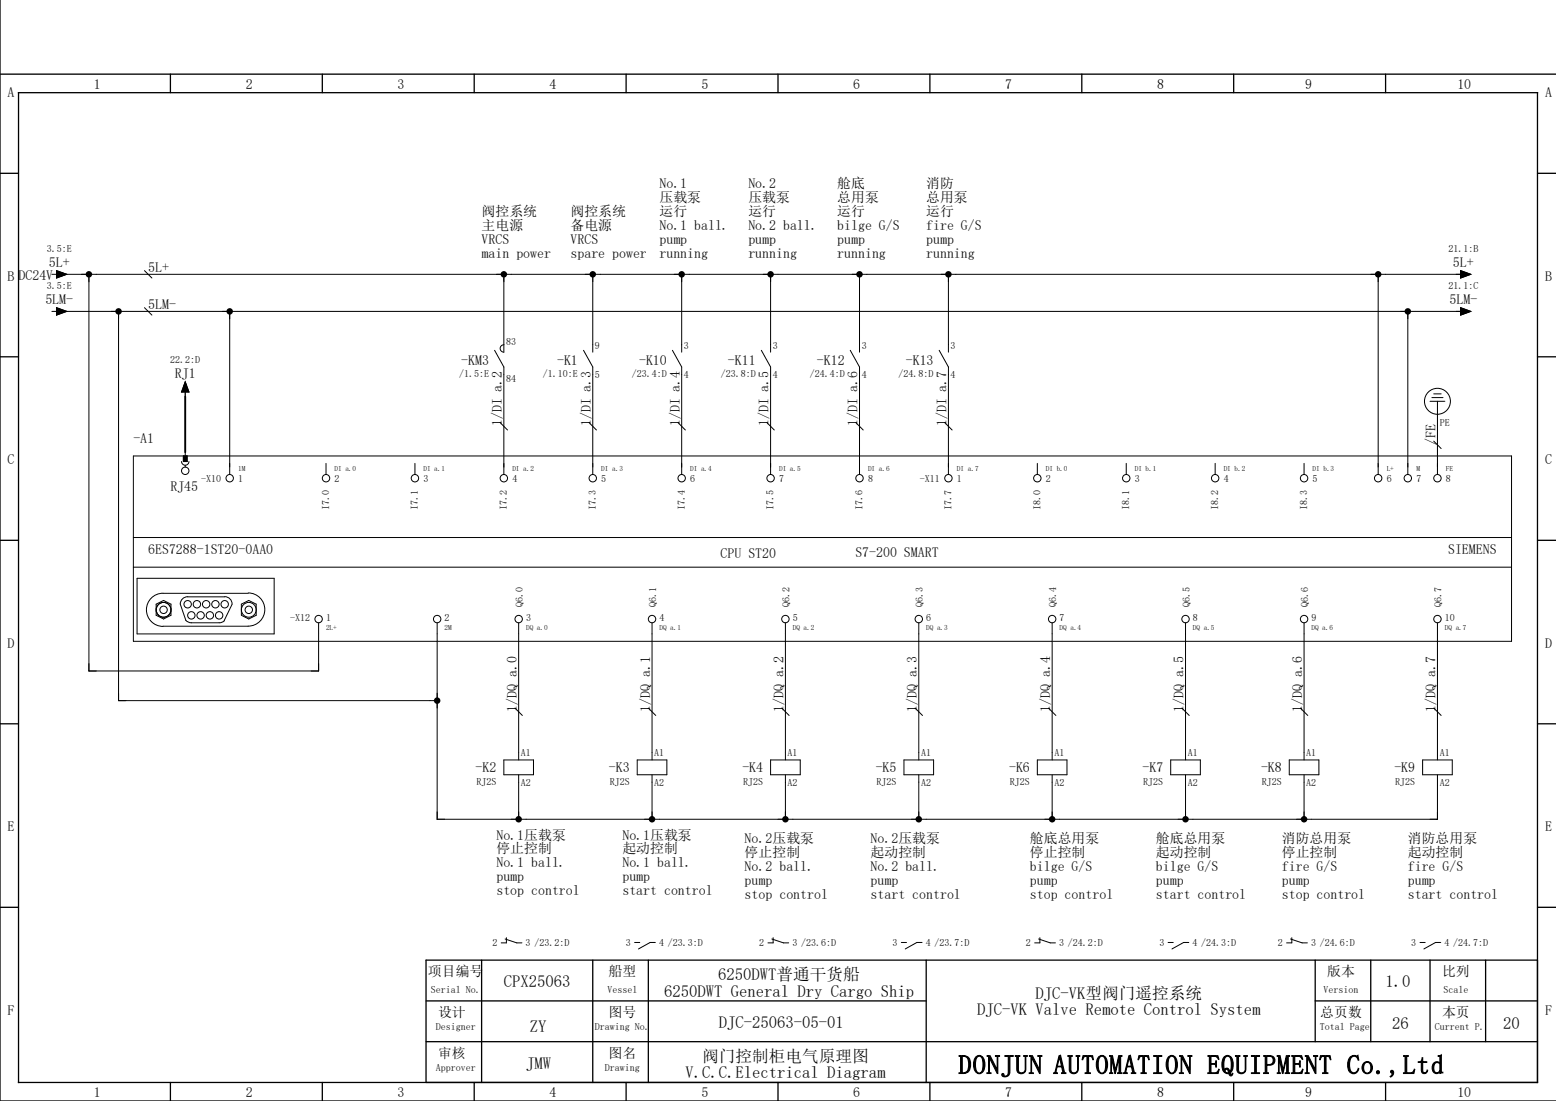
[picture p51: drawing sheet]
<svg xmlns="http://www.w3.org/2000/svg" width="420mm" height="297mm" viewBox="0 0 420 297" stroke-linecap="round" stroke-linejoin="round" font-family="sans-serif">
<defs><g id="words">
<text font-size="7.2" x="258.7" y="289.7">DONJUN AUTOMATION EQUIPMENT Co.,Ltd</text>
<g font-size="4.5">
<text x="136" y="266.4">CPX25063</text>
<text x="179.2" y="268.9">6250DWT General Dry Cargo Ship</text>
<text x="193.9" y="264.4">6250DWT普通干货船</text>
<text x="279.5" y="269.4">DJC-VK型阀门遥控系统</text>
<text x="374" y="266.4">1.0</text>
<text x="263.8" y="273.9">DJC-VK Valve Remote Control System</text>
<text x="143" y="278.4">ZY</text>
<text x="194" y="277.4">DJC-25063-05-01</text>
<text x="375.8" y="277.6">26</text>
<text x="405.8" y="277.6">20</text>
<text x="189.5" y="286.4">阀门控制柜电气原理图</text>
<text x="142" y="288.4">JMW</text>
<text x="185" y="290.9">V.C.C.Electrical Diagram</text>
</g>
<g font-size="3.7">
<text x="25.3" y="24">1</text>
<text x="66.3" y="24">2</text>
<text x="107.3" y="24">3</text>
<text x="148.3" y="24">4</text>
<text x="189.3" y="24">5</text>
<text x="230.3" y="24">6</text>
<text x="271.3" y="24">7</text>
<text x="312.3" y="24">8</text>
<text x="352.3" y="24">9</text>
<text x="393.4" y="24">10</text>
<text x="2.1" y="26.2">A</text>
<text x="417.1" y="26.2">A</text>
<text x="178" y="50.7">No.1</text>
<text x="202" y="50.7">No.2</text>
<text x="226" y="50.7">舱底</text>
<text x="250" y="50.7">消防</text>
<text x="130" y="58.2">阀控系统</text>
<text x="154" y="58.2">阀控系统</text>
<text x="178" y="54.5">压载泵</text>
<text x="178" y="58.2">运行</text>
<text x="202" y="54.5">压载泵</text>
<text x="202" y="58.2">运行</text>
<text x="226" y="54.5">总用泵</text>
<text x="226" y="58.2">运行</text>
<text x="250" y="54.5">总用泵</text>
<text x="250" y="58.2">运行</text>
<text x="130" y="62">主电源</text>
<text x="130" y="65.7">VRCS</text>
<text x="154" y="62">备电源</text>
<text x="154" y="65.7">VRCS</text>
<text x="178" y="62">No.1 ball.</text>
<text x="178" y="65.7">pump</text>
<text x="202" y="62">No.2 ball.</text>
<text x="202" y="65.7">pump</text>
<text x="226" y="62">bilge G/S</text>
<text x="226" y="65.7">pump</text>
<text x="250" y="62">fire G/S</text>
<text x="250" y="65.7">pump</text>
<text x="130" y="69.5">main power</text>
<text x="154" y="69.5">spare power</text>
<text x="178" y="69.5">running</text>
<text x="202" y="69.5">running</text>
<text x="226" y="69.5">running</text>
<text x="250" y="69.5">running</text>
<text x="2.1" y="75.7">B</text>
<text x="5" y="75.5">DC24V</text>
<text x="13.2" y="72">5L+</text>
<text x="40" y="73.5">5L+</text>
<text x="392.2" y="72">5L+</text>
<text x="417.1" y="75.7">B</text>
<text x="12.2" y="82">5LM-</text>
<text x="40" y="83.5">5LM-</text>
<text x="391.3" y="82">5LM-</text>
<text x="124.5" y="98.3">-KM3</text>
<text x="150.4" y="98.3">-K1</text>
<text x="172.5" y="98.3">-K10</text>
<text x="196.5" y="98.3">-K11</text>
<text x="220.5" y="98.3">-K12</text>
<text x="244.5" y="98.3">-K13</text>
<text x="47.2" y="102">RJ1</text>
<text x="36" y="119.5">-A1</text>
<text x="135.5" y="115" transform="rotate(-90 135.5 115)">1/DI a.2</text>
<text x="159.5" y="115" transform="rotate(-90 159.5 115)">1/DI a.3</text>
<text x="183.5" y="115" transform="rotate(-90 183.5 115)">1/DI a.4</text>
<text x="207.5" y="115" transform="rotate(-90 207.5 115)">1/DI a.5</text>
<text x="231.5" y="115" transform="rotate(-90 231.5 115)">1/DI a.6</text>
<text x="255.5" y="115" transform="rotate(-90 255.5 115)">1/DI a.7</text>
<text x="2.1" y="125.2">C</text>
<text x="387.5" y="120" transform="rotate(-90 387.5 120)">/FE</text>
<text x="417.1" y="125.2">C</text>
<text x="46" y="132.5">RJ45</text>
<text x="40" y="149.3">6ES7288-1ST20-0AA0</text>
<text x="390.9" y="149.3">SIEMENS</text>
<text x="194.5" y="150.6">CPU ST20</text>
<text x="230.9" y="150.3">S7-200 SMART</text>
<text x="2.1" y="174.7">D</text>
<text x="417.1" y="174.7">D</text>
<text x="139.5" y="192" transform="rotate(-90 139.5 192)">1/DQ a.0</text>
<text x="175.5" y="192" transform="rotate(-90 175.5 192)">1/DQ a.1</text>
<text x="211.5" y="192" transform="rotate(-90 211.5 192)">1/DQ a.2</text>
<text x="247.5" y="192" transform="rotate(-90 247.5 192)">1/DQ a.3</text>
<text x="283.5" y="192" transform="rotate(-90 283.5 192)">1/DQ a.4</text>
<text x="319.5" y="192" transform="rotate(-90 319.5 192)">1/DQ a.5</text>
<text x="351.5" y="192" transform="rotate(-90 351.5 192)">1/DQ a.6</text>
<text x="387.5" y="192" transform="rotate(-90 387.5 192)">1/DQ a.7</text>
<text x="128.4" y="208.3">-K2</text>
<text x="164.4" y="208.3">-K3</text>
<text x="200.4" y="208.3">-K4</text>
<text x="236.4" y="208.3">-K5</text>
<text x="272.4" y="208.3">-K6</text>
<text x="308.4" y="208.3">-K7</text>
<text x="340.4" y="208.3">-K8</text>
<text x="376.4" y="208.3">-K9</text>
<text x="2.1" y="224.2">E</text>
<text x="134" y="226.5">No.1压载泵</text>
<text x="168" y="226.5">No.1压载泵</text>
<text x="201" y="227.5">No.2压载泵</text>
<text x="235" y="227.5">No.2压载泵</text>
<text x="278" y="227.5">舱底总用泵</text>
<text x="312" y="227.5">舱底总用泵</text>
<text x="346" y="227.5">消防总用泵</text>
<text x="380" y="227.5">消防总用泵</text>
<text x="417.1" y="224.2">E</text>
<text x="134" y="230.2">停止控制</text>
<text x="134" y="234">No.1 ball.</text>
<text x="168" y="230.2">起动控制</text>
<text x="168" y="234">No.1 ball.</text>
<text x="201" y="231.2">停止控制</text>
<text x="235" y="231.2">起动控制</text>
<text x="278" y="231.2">停止控制</text>
<text x="312" y="231.2">起动控制</text>
<text x="346" y="231.2">停止控制</text>
<text x="380" y="231.2">起动控制</text>
<text x="134" y="237.7">pump</text>
<text x="168" y="237.7">pump</text>
<text x="201" y="235">No.2 ball.</text>
<text x="201" y="238.7">pump</text>
<text x="235" y="235">No.2 ball.</text>
<text x="235" y="238.7">pump</text>
<text x="278" y="235">bilge G/S</text>
<text x="278" y="238.7">pump</text>
<text x="312" y="235">bilge G/S</text>
<text x="312" y="238.7">pump</text>
<text x="346" y="235">fire G/S</text>
<text x="346" y="238.7">pump</text>
<text x="380" y="235">fire G/S</text>
<text x="380" y="238.7">pump</text>
<text x="134" y="241.5">stop control</text>
<text x="168" y="241.5">start control</text>
<text x="201" y="242.5">stop control</text>
<text x="235" y="242.5">start control</text>
<text x="278" y="242.5">stop control</text>
<text x="312" y="242.5">start control</text>
<text x="346" y="242.5">stop control</text>
<text x="380" y="242.5">start control</text>
<text x="115.5" y="263.3">项目编号</text>
<text x="164.3" y="263.3">船型</text>
<text x="358.2" y="263.3">版本</text>
<text x="389.3" y="263.3">比列</text>
<text x="2.1" y="273.7">F</text>
<text x="118.3" y="274.3">设计</text>
<text x="164.3" y="274.3">图号</text>
<text x="356.4" y="274.3">总页数</text>
<text x="389.3" y="274.3">本页</text>
<text x="417.1" y="273.7">F</text>
<text x="118.3" y="285.3">审核</text>
<text x="164.3" y="285.3">图名</text>
<text x="25.3" y="296">1</text>
<text x="66.3" y="296">2</text>
<text x="107.3" y="296">3</text>
<text x="148.3" y="296">4</text>
<text x="189.3" y="296">5</text>
<text x="230.3" y="296">6</text>
<text x="271.3" y="296">7</text>
<text x="312.3" y="296">8</text>
<text x="352.3" y="296">9</text>
<text x="393.4" y="296">10</text>
</g>
<g font-size="2.7">
<text x="12.6" y="67.9">3.5:E</text>
<text x="390.9" y="67.9">21.1:B</text>
<text x="12.6" y="77.9">3.5:E</text>
<text x="390.9" y="77.9">21.1:C</text>
<text x="136.6" y="93">83</text>
<text x="160.6" y="94">9</text>
<text x="184.6" y="94">3</text>
<text x="208.6" y="94">3</text>
<text x="232.6" y="94">3</text>
<text x="256.6" y="94">3</text>
<text x="46" y="97.9">22.2:D</text>
<text x="123.9" y="101.6">/1.5:E</text>
<text x="146.5" y="101.6">/1.10:E</text>
<text x="160.6" y="101.9">5</text>
<text x="170.6" y="101.6">/23.4:D</text>
<text x="184.6" y="101.9">4</text>
<text x="194.5" y="101.6">/23.8:D</text>
<text x="208.6" y="101.9">4</text>
<text x="218.6" y="101.6">/24.4:D</text>
<text x="232.6" y="101.9">4</text>
<text x="242.5" y="101.6">/24.8:D</text>
<text x="256.6" y="101.9">4</text>
<text x="136.6" y="102.9">84</text>
<text x="388.6" y="114.9">PE</text>
<text x="54.3" y="130.1">-X10</text>
<text x="64.3" y="130.1">1</text>
<text x="90.3" y="130.1">2</text>
<text x="114.3" y="130.1">3</text>
<text x="138.3" y="130.1">4</text>
<text x="162.3" y="130.1">5</text>
<text x="186.3" y="130.1">6</text>
<text x="210.3" y="130.1">7</text>
<text x="234.3" y="130.1">8</text>
<text x="248.3" y="130.1">-X11</text>
<text x="258.3" y="130.1">1</text>
<text x="282.3" y="130.1">2</text>
<text x="306.3" y="130.1">3</text>
<text x="330.3" y="130.1">4</text>
<text x="354.3" y="130.1">5</text>
<text x="374.3" y="130.1">6</text>
<text x="382.3" y="130.1">7</text>
<text x="390.3" y="130.1">8</text>
<text x="88.8" y="137.7" transform="rotate(-90 88.8 137.7)">I7.0</text>
<text x="112.8" y="137.7" transform="rotate(-90 112.8 137.7)">I7.1</text>
<text x="136.8" y="137.7" transform="rotate(-90 136.8 137.7)">I7.2</text>
<text x="160.8" y="137.7" transform="rotate(-90 160.8 137.7)">I7.3</text>
<text x="184.8" y="137.7" transform="rotate(-90 184.8 137.7)">I7.4</text>
<text x="208.8" y="137.7" transform="rotate(-90 208.8 137.7)">I7.5</text>
<text x="232.8" y="137.7" transform="rotate(-90 232.8 137.7)">I7.6</text>
<text x="256.8" y="137.7" transform="rotate(-90 256.8 137.7)">I7.7</text>
<text x="280.8" y="137.7" transform="rotate(-90 280.8 137.7)">I8.0</text>
<text x="304.8" y="137.7" transform="rotate(-90 304.8 137.7)">I8.1</text>
<text x="328.8" y="137.7" transform="rotate(-90 328.8 137.7)">I8.2</text>
<text x="352.8" y="137.7" transform="rotate(-90 352.8 137.7)">I8.3</text>
<text x="78.3" y="167.6">-X12</text>
<text x="88" y="167.6">1</text>
<text x="120" y="167.6">2</text>
<text x="141.1" y="163.7" transform="rotate(-90 141.1 163.7)">Q6.0</text>
<text x="142" y="167.6">3</text>
<text x="177.1" y="163.7" transform="rotate(-90 177.1 163.7)">Q6.1</text>
<text x="178" y="167.6">4</text>
<text x="213.1" y="163.7" transform="rotate(-90 213.1 163.7)">Q6.2</text>
<text x="214" y="167.6">5</text>
<text x="249.1" y="163.7" transform="rotate(-90 249.1 163.7)">Q6.3</text>
<text x="250" y="167.6">6</text>
<text x="285.1" y="163.7" transform="rotate(-90 285.1 163.7)">Q6.4</text>
<text x="286" y="167.6">7</text>
<text x="321.1" y="163.7" transform="rotate(-90 321.1 163.7)">Q6.5</text>
<text x="322" y="167.6">8</text>
<text x="353.1" y="163.7" transform="rotate(-90 353.1 163.7)">Q6.6</text>
<text x="354" y="167.6">9</text>
<text x="389.1" y="163.7" transform="rotate(-90 389.1 163.7)">Q6.7</text>
<text x="390" y="167.6">10</text>
<text x="140.6" y="204">A1</text>
<text x="176.6" y="204">A1</text>
<text x="212.6" y="204">A1</text>
<text x="248.6" y="204">A1</text>
<text x="284.6" y="204">A1</text>
<text x="320.6" y="204">A1</text>
<text x="352.6" y="204">A1</text>
<text x="388.6" y="204">A1</text>
<text x="128.6" y="211.6">RJ2S</text>
<text x="140.6" y="211.9">A2</text>
<text x="164.6" y="211.6">RJ2S</text>
<text x="176.6" y="211.9">A2</text>
<text x="200.6" y="211.6">RJ2S</text>
<text x="212.6" y="211.9">A2</text>
<text x="236.6" y="211.6">RJ2S</text>
<text x="248.6" y="211.9">A2</text>
<text x="272.6" y="211.6">RJ2S</text>
<text x="284.6" y="211.9">A2</text>
<text x="308.6" y="211.6">RJ2S</text>
<text x="320.6" y="211.9">A2</text>
<text x="340.6" y="211.6">RJ2S</text>
<text x="352.6" y="211.9">A2</text>
<text x="376.6" y="211.6">RJ2S</text>
<text x="388.6" y="211.9">A2</text>
<text x="132.9" y="255.3">2</text>
<text x="141.9" y="255.3">3 /23.2:D</text>
<text x="168.9" y="255.2">3</text>
<text x="177.9" y="255.2">4 /23.3:D</text>
<text x="204.9" y="255.3">2</text>
<text x="213.9" y="255.3">3 /23.6:D</text>
<text x="240.9" y="255.2">3</text>
<text x="249.9" y="255.2">4 /23.7:D</text>
<text x="276.9" y="255.3">2</text>
<text x="285.9" y="255.3">3 /24.2:D</text>
<text x="312.9" y="255.2">3</text>
<text x="321.9" y="255.2">4 /24.3:D</text>
<text x="344.9" y="255.3">2</text>
<text x="353.9" y="255.3">3 /24.6:D</text>
<text x="380.9" y="255.2">3</text>
<text x="389.9" y="255.2">4 /24.7:D</text>
<text x="116.3" y="268">Serial No.</text>
<text x="163.9" y="268">Vessel</text>
<text x="357.3" y="268">Version</text>
<text x="389.6" y="268">Scale</text>
<text x="117.6" y="278">Designer</text>
<text x="160.6" y="278">Drawing No.</text>
<text x="356.2" y="278">Total Page</text>
<text x="387.3" y="278">Current P.</text>
<text x="117.6" y="289">Approver</text>
<text x="163.3" y="289">Drawing</text>
</g>
<g font-size="2">
<text x="64.3" y="127.1">1M</text>
<text x="90.3" y="127.1">DI a.0</text>
<text x="114.3" y="127.1">DI a.1</text>
<text x="138.3" y="127.1">DI a.2</text>
<text x="162.3" y="127.1">DI a.3</text>
<text x="186.3" y="127.1">DI a.4</text>
<text x="210.3" y="127.1">DI a.5</text>
<text x="234.3" y="127.1">DI a.6</text>
<text x="258.3" y="127.1">DI a.7</text>
<text x="282.3" y="127.1">DI b.0</text>
<text x="306.3" y="127.1">DI b.1</text>
<text x="330.3" y="127.1">DI b.2</text>
<text x="354.3" y="127.1">DI b.3</text>
<text x="374.3" y="127.1">L+</text>
<text x="382.3" y="127.1">M</text>
<text x="390.3" y="127.1">FE</text>
<text x="88" y="169.9">2L+</text>
<text x="120" y="169.9">2M</text>
<text x="142" y="169.9">DQ a.0</text>
<text x="178" y="169.9">DQ a.1</text>
<text x="214" y="169.9">DQ a.2</text>
<text x="250" y="169.9">DQ a.3</text>
<text x="286" y="169.9">DQ a.4</text>
<text x="322" y="169.9">DQ a.5</text>
<text x="354" y="169.9">DQ a.6</text>
<text x="390" y="169.9">DQ a.7</text>
</g>
</g></defs>
<g fill="none" stroke="#000" stroke-width=".35">
<path d="M0 0v297h420M0 20h420M5 25h410v267h-410zM46 20v5M87 20v5M128 20v5M169 20v5M210 20v5M251 20v5M292 20v5M333 20v5M374 20v5"/>
<path d="M0 46.8h5M415 46.8h5M0 96.3h5M415 96.3h5M0 145.8h5M415 145.8h5M0 195.3h5M415 195.3h5M0 244.8h5M130 259v33M160 259v33M175 259v33"/>
<path d="M250 259v33M355 259v22M370 259v22M386 259v22M401 259v22M415 244.8h5M415 259h-300v33M115 270h135M355 270h60M46 292v5M87 292v5M115 281h300"/>
<path d="M128 292v5M169 292v5M210 292v5M251 292v5M292 292v5M333 292v5M374 292v5"/>
</g>
<g fill="none" stroke="#000" stroke-width=".27">
<path d="M14 74h1.2M15.2 73l2.8 1-2.8 1zM16 74h379M24 74v107h62v-13M39 73l2 2M136 74v21a1 1 0 0 1-1-1 1 1 0 0 1 1-1M160 74v21M184 74v21M208 74v21M232 74v21M256 74v21M372 74v54"/>
<path d="M394.3 73l2.7 1-2.7 1zM14 84h1.2M15.2 83l2.8 1-2.8 1zM16 84h379M32 84v105h86M39 83l2 2M62 84v44M133.5 94.5l2.5 4.5v29M157.5 94.5l2.5 4.5v29M181.5 94.5l2.5 4.5v29M205.5 94.5l2.5 4.5v29M229.5 94.5l2.5 4.5v29"/>
<path d="M253.5 94.5l2.5 4.5v29M380 84v44M394.3 83l2.7 1-2.7 1zM50 105.8v17.2M50 103l1 2.8h-2zM135 114l2 2M159 114l2 2M183 114l2 2M207 114l2 2M231 114l2 2M255 114l2 2M386 108.3h4"/>
<path d="M386.5 107.3h3M387 106.2h2M387 119l2 2M388 108.3v19.7M36 123h372v50h-372zM49 124.5a1 1 0 0 0 1 1 1 1 0 0 0 1-1M49.5 123v1.5h1v-1.5M50 125.5v.5M88 125v3M112 125v3M280 125v3M304 125v3"/>
<path d="M328 125v3M352 125v3M36 145h372M36 153h372M37 156h37v15h-37zM67 160a4.5 4.5 0 0 1 4.5 4.4 4.5 4.5 0 0 1-4.5 4.5h-23M42.1 163l2.1-1 2 1v3l-2 1-2.1-1zM44 160a4.5 4.5 0 0 0-4.5 4.5 4.5 4.5 0 0 0 4.5 4.5M44 160h23M50.7 161a2 2 0 0 0-2 1.9l1.4 4.4 .7 .5 .8 .2h7.5l.8-.1 .7-.5M50.7 161h9.9M60.6 160.9a2 2 0 0 1 2.1 2.1"/>
<path d="M62.7 163l-2.2 4.4M65.1 163l2-1 2.1 1v3l-2.1 1-2-1zM118 168v53h270v-12M140 168v37M176 168v37M212 168v37M248 168v37M284 168v37M320 168v37M352 168v37M388 168v37M139 191l2 2"/>
<path d="M175 191l2 2M211 191l2 2M247 191l2 2M283 191l2 2M319 191l2 2M351 191l2 2M387 191l2 2M136 205h8v4h-8zM140 209v12M172 205h8v4h-8zM176 209v12M208 205h8v4h-8z"/>
<path d="M212 209v12M244 205h8v4h-8zM248 209v12M280 205h8v4h-8zM284 209v12M316 205h8v4h-8zM320 209v12M348 205h8v4h-8zM352 209v12M384 205h8v4h-8zM136.3 253.3l3.2 1h1.4M136.7 252.9v1.4h-1.4"/>
<path d="M171.3 254.2h1.4M176.9 254.2h-1.4l-3.2 1.8M208.3 253.3l3.2 1h1.4M208.7 252.9v1.4h-1.4M243.3 254.2h1.4M248.9 254.2h-1.4l-3.2 1.8M280.3 253.3l3.2 1h1.4M280.7 252.9v1.4h-1.4M315.3 254.2h1.4M320.9 254.2h-1.4l-3.2 1.8M348.3 253.3l3.2 1h1.4M348.7 252.9v1.4h-1.4"/>
<path d="M383.3 254.2h1.4M388.9 254.2h-1.4l-3.2 1.8"/>
<circle cx="388" cy="108.2" r="3.5"/>
<circle cx="50" cy="127" r="1"/>
<circle cx="62" cy="129" r="1"/>
<circle cx="88" cy="129" r="1"/>
<circle cx="112" cy="129" r="1"/>
<circle cx="136" cy="129" r="1"/>
<circle cx="160" cy="129" r="1"/>
<circle cx="184" cy="129" r="1"/>
<circle cx="208" cy="129" r="1"/>
<circle cx="232" cy="129" r="1"/>
<circle cx="256" cy="129" r="1"/>
<circle cx="280" cy="129" r="1"/>
<circle cx="304" cy="129" r="1"/>
<circle cx="328" cy="129" r="1"/>
<circle cx="352" cy="129" r="1"/>
<circle cx="372" cy="129" r="1"/>
<circle cx="380" cy="129" r="1"/>
<circle cx="388" cy="129" r="1"/>
<circle cx="44.1" cy="164.5" r="2"/>
<circle cx="44.1" cy="164.5" r="1"/>
<circle cx="50.6" cy="163" r="1"/>
<circle cx="51.6" cy="166" r="1"/>
<circle cx="53.1" cy="163" r="1"/>
<circle cx="54.2" cy="166" r="1"/>
<circle cx="55.7" cy="163" r="1"/>
<circle cx="56.6" cy="166" r="1"/>
<circle cx="58.1" cy="163" r="1"/>
<circle cx="59.1" cy="166" r="1"/>
<circle cx="60.6" cy="163" r="1"/>
<circle cx="67.1" cy="164.5" r="2"/>
<circle cx="67.1" cy="164.5" r="1"/>
<circle cx="86" cy="167" r="1"/>
<circle cx="118" cy="167" r="1"/>
<circle cx="140" cy="167" r="1"/>
<circle cx="176" cy="167" r="1"/>
<circle cx="212" cy="167" r="1"/>
<circle cx="248" cy="167" r="1"/>
<circle cx="284" cy="167" r="1"/>
<circle cx="320" cy="167" r="1"/>
<circle cx="352" cy="167" r="1"/>
<circle cx="388" cy="167" r="1"/>
</g>
<g fill="#000">
<circle cx="24" cy="74" r=".88"/>
<circle cx="136" cy="74" r=".88"/>
<circle cx="160" cy="74" r=".88"/>
<circle cx="184" cy="74" r=".87"/>
<circle cx="208" cy="74" r=".88"/>
<circle cx="232" cy="74" r=".87"/>
<circle cx="256" cy="74" r=".88"/>
<circle cx="372" cy="74" r=".87"/>
<circle cx="32" cy="84" r=".88"/>
<circle cx="62" cy="84" r=".88"/>
<circle cx="380" cy="84" r=".88"/>
<circle cx="118" cy="189" r=".88"/>
<circle cx="140" cy="221" r=".88"/>
<circle cx="176" cy="221" r=".88"/>
<circle cx="212" cy="221" r=".87"/>
<circle cx="248" cy="221" r=".87"/>
<circle cx="284" cy="221" r=".88"/>
<circle cx="320" cy="221" r=".88"/>
<circle cx="352" cy="221" r=".88"/>
</g>
<path d="M50 107v15" fill="none" stroke="#000" stroke-width=".5"/>
<path d="M15.2 73l2.8 1-2.8 1zM394.3 73l2.7 1-2.7 1zM15.2 83l2.8 1-2.8 1zM394.3 83l2.7 1-2.7 1zM50 103l1 2.8h-2zM49.5 123h1v1.5h-1z" fill="#000" stroke="#000" stroke-width=".27"/>
<use href="#words"/>
</svg>
